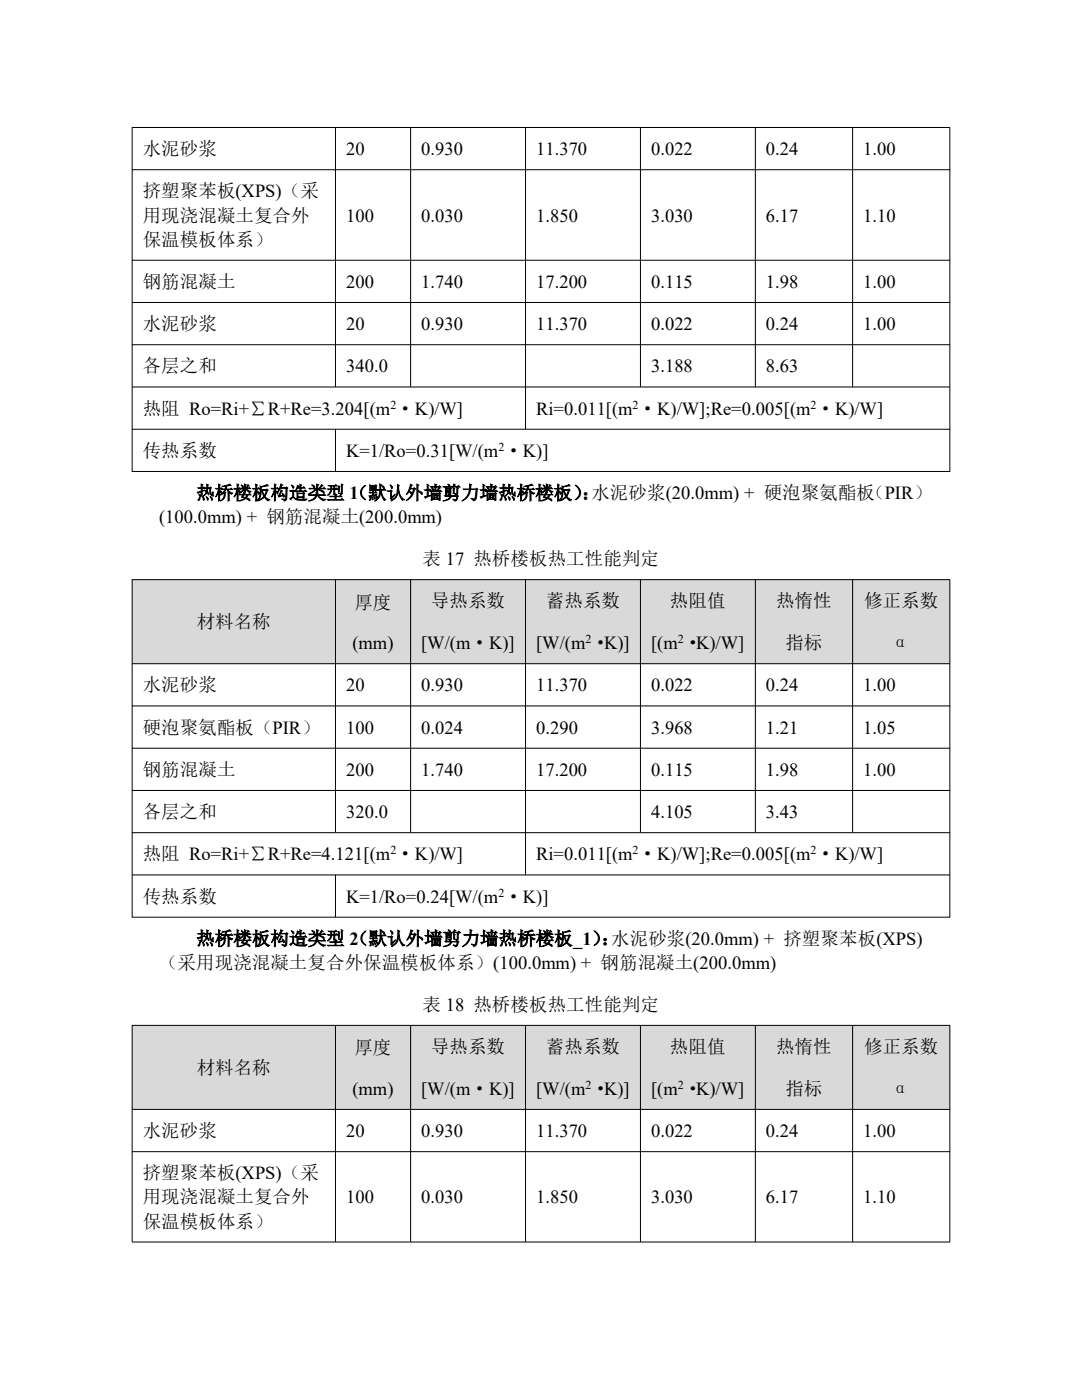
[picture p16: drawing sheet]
<svg xmlns="http://www.w3.org/2000/svg" width="216mm" height="279mm" viewBox="0 0 216 279" stroke-linecap="round" stroke-linejoin="round" font-family="sans-serif">
<defs><g id="words">
<g font-size="3.7">
<text x="28.5" y="31">水泥砂浆</text>
<text x="69" y="31">20</text>
<text x="84" y="31">0.930</text>
<text x="107" y="31">11.370</text>
<text x="129.9" y="31">0.022</text>
<text x="152.8" y="31">0.24</text>
<text x="172.3" y="31">1.00</text>
<text x="28.5" y="39.4">挤塑聚苯板(XPS)（采</text>
<text x="28.5" y="44.2">用现浇混凝土复合外</text>
<text x="69" y="44.2">100</text>
<text x="84" y="44.2">0.030</text>
<text x="107" y="44.2">1.850</text>
<text x="129.9" y="44.2">3.030</text>
<text x="152.8" y="44.2">6.17</text>
<text x="172.3" y="44.2">1.10</text>
<text x="28.5" y="49">保温模板体系）</text>
<text x="28.5" y="57.5">钢筋混凝土</text>
<text x="69" y="57.5">200</text>
<text x="84" y="57.5">1.740</text>
<text x="107" y="57.5">17.200</text>
<text x="129.9" y="57.5">0.115</text>
<text x="152.8" y="57.5">1.98</text>
<text x="172.3" y="57.5">1.00</text>
<text x="28.5" y="65.9">水泥砂浆</text>
<text x="69" y="65.9">20</text>
<text x="84" y="65.9">0.930</text>
<text x="107" y="65.9">11.370</text>
<text x="129.9" y="65.9">0.022</text>
<text x="152.8" y="65.9">0.24</text>
<text x="172.3" y="65.9">1.00</text>
<text x="28.5" y="74.3">各层之和</text>
<text x="69" y="74.3">340.0</text>
<text x="129.9" y="74.3">3.188</text>
<text x="152.8" y="74.3">8.63</text>
<text x="28.5" y="82.8">热阻 Ro=Ri+∑R+Re=3.204[(m ·K)/W]</text>
<text x="107" y="82.8">Ri=0.011[(m ·K)/W];Re=0.005[(m ·K)/W]</text>
<text x="28.5" y="91.2">传热系数</text>
<text x="69" y="91.2">K=1/Ro=0.31[W/(m ·K)]</text>
<text x="39.2" y="99.6">热桥楼板构造类型 1</text>
<text x="69.8" y="99.6">（默认外墙剪力墙热桥楼板）水泥砂浆(20.0mm) + 硬泡聚氨酯板</text>
<text x="116.1" y="99.6">：</text>
<text x="172.8" y="99.6">（PIR）</text>
<text x="31.7" y="104.5">(100.0mm) + 钢筋混凝土(200.0mm)</text>
<text x="84.3" y="112.8">表 17 热桥楼板热工性能判定</text>
<text x="39.2" y="125.4">材料名称</text>
<text x="70.7" y="121.5">厚度</text>
<text x="86" y="121.2">导热系数</text>
<text x="108.9" y="121.2">蓄热系数</text>
<text x="133.7" y="121.2">热阻值</text>
<text x="154.9" y="121.2">热惰性</text>
<text x="172.4" y="121.2">修正系数</text>
<text x="70.3" y="129.6">(mm)</text>
<text x="84" y="129.6">[W/(m·K)]</text>
<text x="107" y="129.6">[W/(m ·K)]</text>
<text x="129.9" y="129.6">[(m ·K)/W]</text>
<text x="156.7" y="129.6">指标</text>
<text x="178" y="129.6">α</text>
<text x="28.5" y="138">水泥砂浆</text>
<text x="69" y="138">20</text>
<text x="84" y="138">0.930</text>
<text x="107" y="138">11.370</text>
<text x="129.9" y="138">0.022</text>
<text x="152.8" y="138">0.24</text>
<text x="172.3" y="138">1.00</text>
<text x="28.5" y="146.4">硬泡聚氨酯板（PIR）</text>
<text x="69" y="146.4">100</text>
<text x="84" y="146.4">0.024</text>
<text x="107" y="146.4">0.290</text>
<text x="129.9" y="146.4">3.968</text>
<text x="152.8" y="146.4">1.21</text>
<text x="172.3" y="146.4">1.05</text>
<text x="28.5" y="154.8">钢筋混凝土</text>
<text x="69" y="154.8">200</text>
<text x="84" y="154.8">1.740</text>
<text x="107" y="154.8">17.200</text>
<text x="129.9" y="154.8">0.115</text>
<text x="152.8" y="154.8">1.98</text>
<text x="172.3" y="154.8">1.00</text>
<text x="28.5" y="163.3">各层之和</text>
<text x="69" y="163.3">320.0</text>
<text x="129.9" y="163.3">4.105</text>
<text x="152.8" y="163.3">3.43</text>
<text x="28.5" y="171.7">热阻 Ro=Ri+∑R+Re=4.121[(m ·K)/W]</text>
<text x="107" y="171.7">Ri=0.011[(m ·K)/W];Re=0.005[(m ·K)/W]</text>
<text x="28.5" y="180.1">传热系数</text>
<text x="69" y="180.1">K=1/Ro=0.24[W/(m ·K)]</text>
<text x="39.2" y="188.6">热桥楼板构造类型 2</text>
<text x="69.9" y="188.6">（默认外墙剪力墙热桥楼板_1）水泥砂浆(20.0mm) + 挤塑聚苯板(XPS)</text>
<text x="120" y="188.6">：</text>
<text x="31.7" y="193.4">（采用现浇混凝土复合外保温模板体系）(100.0mm) + 钢筋混凝土(200.0mm)</text>
<text x="84.3" y="201.7">表 18 热桥楼板热工性能判定</text>
<text x="39.2" y="214.3">材料名称</text>
<text x="70.7" y="210.4">厚度</text>
<text x="86" y="210.2">导热系数</text>
<text x="108.9" y="210.2">蓄热系数</text>
<text x="133.7" y="210.2">热阻值</text>
<text x="154.9" y="210.2">热惰性</text>
<text x="172.4" y="210.2">修正系数</text>
<text x="70.3" y="218.5">(mm)</text>
<text x="84" y="218.5">[W/(m·K)]</text>
<text x="107" y="218.5">[W/(m ·K)]</text>
<text x="129.9" y="218.5">[(m ·K)/W]</text>
<text x="156.7" y="218.5">指标</text>
<text x="178" y="218.5">α</text>
<text x="28.5" y="226.9">水泥砂浆</text>
<text x="69" y="226.9">20</text>
<text x="84" y="226.9">0.930</text>
<text x="107" y="226.9">11.370</text>
<text x="129.9" y="226.9">0.022</text>
<text x="152.8" y="226.9">0.24</text>
<text x="172.3" y="226.9">1.00</text>
<text x="28.5" y="235.4">挤塑聚苯板(XPS)（采</text>
<text x="28.5" y="240.2">用现浇混凝土复合外</text>
<text x="28.5" y="245">保温模板体系）</text>
<text x="69" y="240.2">100</text>
<text x="84" y="240.2">0.030</text>
<text x="107" y="240.2">1.850</text>
<text x="129.9" y="240.2">3.030</text>
<text x="152.8" y="240.2">6.17</text>
<text x="172.3" y="240.2">1.10</text>
</g>
<g font-size="2.4">
<text x="77.9" y="81.6">2</text>
<text x="126.2" y="81.6">2</text>
<text x="161.7" y="81.6">2</text>
<text x="99.5" y="90">2</text>
<text x="116.8" y="128.3">2</text>
<text x="135.3" y="128.3">2</text>
<text x="77.9" y="170.5">2</text>
<text x="126.2" y="170.5">2</text>
<text x="161.7" y="170.5">2</text>
<text x="99.5" y="178.9">2</text>
<text x="116.8" y="217.3">2</text>
<text x="135.3" y="217.3">2</text>
</g>
</g></defs>
<g fill="none" stroke="#000" stroke-width=".2">
<path d="M26.3 25.4h163.3M26.3 33.9h163.3M26.4 25.4v68.7M66.9 25.4v51.8M81.9 25.4v51.8M104.9 25.4v60.2M127.8 25.4v51.8M150.7 25.4v51.8M170.1 25.4v51.8M189.5 25.5v68.6M26.3 51.9h163.3M26.3 60.4h163.3"/>
<path d="M26.3 68.8h163.3M26.3 77.2h163.3M26.3 85.7h163.3M26.3 94.1h163.3M66.9 85.6v8.5"/>
</g>
<g fill="#d9d9d9">
<path d="M26.4 115.7h40.6v16.8h-40.6z" fill-rule="evenodd"/>
<path d="M66.9 115.7h15.1v16.8h-15.1z" fill-rule="evenodd"/>
<path d="M81.9 115.7h23v16.8h-23z" fill-rule="evenodd"/>
<path d="M104.9 115.7h22.9v16.8h-22.9z" fill-rule="evenodd"/>
<path d="M127.8 115.7h22.9v16.8h-22.9z" fill-rule="evenodd"/>
<path d="M150.7 115.7h19.4v16.8h-19.4z" fill-rule="evenodd"/>
<path d="M170.1 115.7h19.4v16.8h-19.4z" fill-rule="evenodd"/>
</g>
<g fill="none" stroke="#000" stroke-width=".2">
<path d="M26.3 115.7h163.3M26.4 115.6v67.5M66.9 115.6v50.5M81.9 115.6v50.5M104.9 115.6v59M127.8 115.6v50.5M150.7 115.6v50.5M170.1 115.6v50.5M189.5 115.7v67.4M26.3 132.5h163.3M26.3 140.9h163.3M26.3 149.3h163.3"/>
<path d="M26.3 157.8h163.3M26.3 166.2h163.3M26.3 174.6h163.3M66.9 174.6v8.4M26.3 183h163.3"/>
</g>
<g fill="#d9d9d9">
<path d="M26.4 204.6h40.6v16.8h-40.6z" fill-rule="evenodd"/>
<path d="M66.9 204.6h15.1v16.8h-15.1z" fill-rule="evenodd"/>
<path d="M81.9 204.6h23v16.8h-23z" fill-rule="evenodd"/>
<path d="M104.9 204.6h22.9v16.8h-22.9z" fill-rule="evenodd"/>
<path d="M127.8 204.6h22.9v16.8h-22.9z" fill-rule="evenodd"/>
<path d="M150.7 204.6h19.4v16.8h-19.4z" fill-rule="evenodd"/>
<path d="M170.1 204.6h19.4v16.8h-19.4z" fill-rule="evenodd"/>
</g>
<path d="M26.3 204.6h163.3M26.4 204.6v43.2M66.9 204.6v43.2M81.9 204.6v43.2M104.9 204.6v43.2M127.8 204.6v43.2M150.7 204.6v43.2M170.1 204.6v43.2M189.5 204.6v43.2M26.3 221.4h163.3M26.3 229.8h163.3M26.3 247.9h163.3" fill="none" stroke="#000" stroke-width=".2"/>
<use href="#words"/>
</svg>
